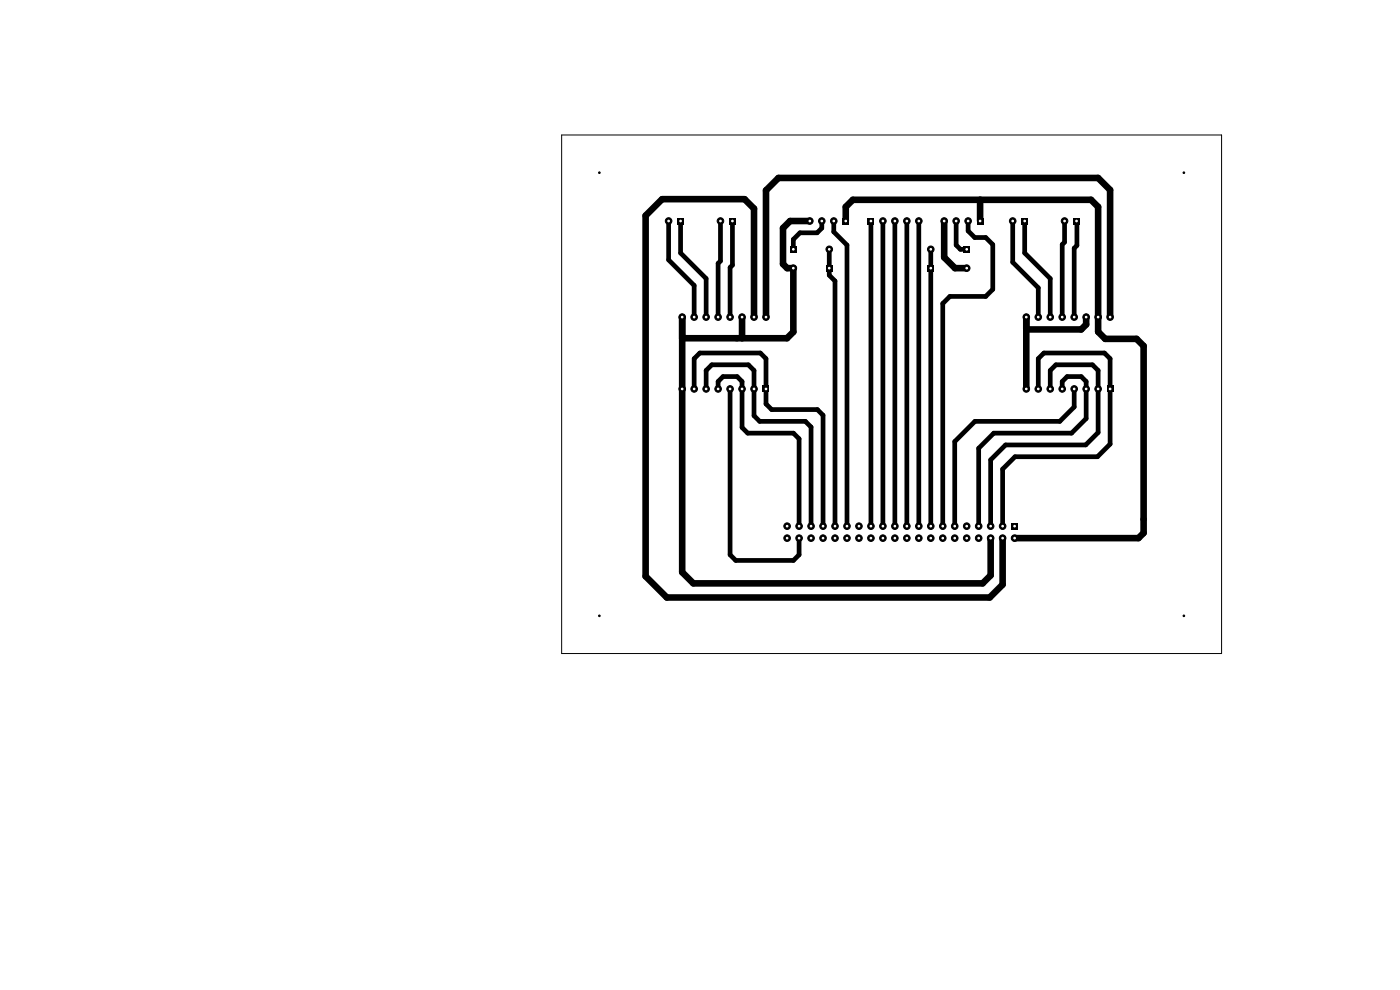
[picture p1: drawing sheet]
<svg xmlns="http://www.w3.org/2000/svg" width="297mm" height="210mm" viewBox="0 0 297 210" stroke-linecap="round" stroke-linejoin="round" font-family="sans-serif">
<g fill="#000">
<path d="M143.7 46.2h1.4v1.4h-1.4zM154.7 46.2h1.4v1.4h-1.4zM167.6 52.2h1.4v1.4h-1.4zM175.2 56.2h1.4v1.4h-1.4zM178.7 46.2h1.4v1.4h-1.4zM184.1 46.2h1.4v1.4h-1.4zM196.8 56.2h1.4v1.4h-1.4zM204.4 52.2h1.4v1.4h-1.4zM207.2 46.2h1.4v1.4h-1.4zM216.7 46.2h1.4v1.4h-1.4zM227.7 46.2h1.4v1.4h-1.4zM161.8 81.8h1.4v1.4h-1.4z"/>
<path d="M234.8 81.8h1.4v1.4h-1.4zM214.5 110.9h1.4v1.4h-1.4z"/>
</g>
<g fill="#000" stroke="#000" stroke-width=".21">
<circle cx="127.2" cy="36.6" r=".17"/>
<circle cx="251.2" cy="36.6" r=".17"/>
<circle cx="141.8" cy="46.9" r=".7"/>
<circle cx="152.8" cy="46.9" r=".7"/>
<circle cx="168.3" cy="56.9" r=".7"/>
<circle cx="171.8" cy="46.9" r=".7"/>
<circle cx="174.3" cy="46.9" r=".7"/>
<circle cx="175.9" cy="52.9" r=".7"/>
<circle cx="176.9" cy="46.9" r=".7"/>
<circle cx="187.3" cy="46.9" r=".7"/>
<circle cx="189.8" cy="46.9" r=".7"/>
<circle cx="192.4" cy="46.9" r=".7"/>
<circle cx="194.9" cy="46.9" r=".7"/>
<circle cx="197.5" cy="52.9" r=".7"/>
<circle cx="200.3" cy="46.9" r=".7"/>
<circle cx="202.8" cy="46.9" r=".7"/>
<circle cx="205.1" cy="56.9" r=".7"/>
<circle cx="205.4" cy="46.9" r=".7"/>
<circle cx="214.8" cy="46.9" r=".7"/>
<circle cx="225.8" cy="46.9" r=".7"/>
<circle cx="144.7" cy="67.3" r=".7"/>
<circle cx="147.3" cy="67.3" r=".7"/>
<circle cx="149.8" cy="67.3" r=".7"/>
<circle cx="152.3" cy="67.3" r=".7"/>
<circle cx="154.9" cy="67.3" r=".7"/>
<circle cx="157.4" cy="67.3" r=".7"/>
<circle cx="160" cy="67.3" r=".7"/>
<circle cx="162.5" cy="67.3" r=".7"/>
<circle cx="217.7" cy="67.3" r=".7"/>
<circle cx="220.3" cy="67.3" r=".7"/>
<circle cx="222.8" cy="67.3" r=".7"/>
<circle cx="225.3" cy="67.3" r=".7"/>
<circle cx="227.9" cy="67.3" r=".7"/>
<circle cx="230.4" cy="67.3" r=".7"/>
<circle cx="233" cy="67.3" r=".7"/>
<circle cx="235.5" cy="67.3" r=".7"/>
<circle cx="144.7" cy="82.5" r=".7"/>
<circle cx="147.3" cy="82.5" r=".7"/>
<circle cx="149.8" cy="82.5" r=".7"/>
<circle cx="152.3" cy="82.5" r=".7"/>
<circle cx="154.9" cy="82.5" r=".7"/>
<circle cx="157.4" cy="82.5" r=".7"/>
<circle cx="160" cy="82.5" r=".7"/>
<circle cx="217.7" cy="82.5" r=".7"/>
<circle cx="220.3" cy="82.5" r=".7"/>
<circle cx="222.8" cy="82.5" r=".7"/>
<circle cx="225.3" cy="82.5" r=".7"/>
<circle cx="227.9" cy="82.5" r=".7"/>
<circle cx="230.4" cy="82.5" r=".7"/>
<circle cx="233" cy="82.5" r=".7"/>
<circle cx="167" cy="111.6" r=".7"/>
<circle cx="167" cy="114.2" r=".7"/>
<circle cx="169.5" cy="111.6" r=".7"/>
<circle cx="169.5" cy="114.2" r=".7"/>
<circle cx="172.1" cy="114.2" r=".7"/>
<circle cx="172.1" cy="111.6" r=".7"/>
<circle cx="174.6" cy="111.6" r=".7"/>
<circle cx="174.6" cy="114.2" r=".7"/>
<circle cx="177.1" cy="114.2" r=".7"/>
<circle cx="177.1" cy="111.6" r=".7"/>
<circle cx="179.7" cy="111.6" r=".7"/>
<circle cx="179.7" cy="114.2" r=".7"/>
<circle cx="182.2" cy="114.2" r=".7"/>
<circle cx="182.2" cy="111.6" r=".7"/>
<circle cx="184.8" cy="111.6" r=".7"/>
<circle cx="184.8" cy="114.2" r=".7"/>
<circle cx="187.3" cy="114.2" r=".7"/>
<circle cx="187.3" cy="111.6" r=".7"/>
<circle cx="189.8" cy="114.2" r=".7"/>
<circle cx="189.8" cy="111.6" r=".7"/>
<circle cx="192.4" cy="114.2" r=".7"/>
<circle cx="192.4" cy="111.6" r=".7"/>
<circle cx="194.9" cy="111.6" r=".7"/>
<circle cx="194.9" cy="114.2" r=".7"/>
<circle cx="197.5" cy="111.6" r=".7"/>
<circle cx="197.5" cy="114.2" r=".7"/>
<circle cx="200" cy="114.2" r=".7"/>
<circle cx="200" cy="111.6" r=".7"/>
<circle cx="202.5" cy="111.6" r=".7"/>
<circle cx="202.5" cy="114.2" r=".7"/>
<circle cx="205.1" cy="111.6" r=".7"/>
<circle cx="205.1" cy="114.2" r=".7"/>
<circle cx="207.6" cy="111.6" r=".7"/>
<circle cx="207.6" cy="114.2" r=".7"/>
<circle cx="210.2" cy="111.6" r=".7"/>
<circle cx="210.2" cy="114.2" r=".7"/>
<circle cx="212.7" cy="114.2" r=".7"/>
<circle cx="212.7" cy="111.6" r=".7"/>
<circle cx="215.2" cy="114.2" r=".7"/>
<circle cx="127.2" cy="130.6" r=".17"/>
<circle cx="251.2" cy="130.6" r=".17"/>
</g>
<path d="M171.8 46.9h-4.2l-1.5 1.5v7.6l.9 .9h1.3v13.5l-1.3 1.4h-22.3M179.4 46.9v-3l1.5-1.5h50.6l1.5 1.5v26.5l1.5 1.5h6.6l1.5 1.5v39.7l-1.1 1.1h-26.3M200.3 46.9v7.7l2.3 2.3h2.5M207.9 42.4v4.5M144.7 67.3v54.1l2.4 2.4h61.4l1.7-1.7v-7.9M157.4 67.3l.1 4.5M160 67.3v-23l-2-2h-17.5l-3.5 3.5v76.5l4.5 4.5h68.5l2.7-2.8v-9.8M162.5 67.3v-26.9l2.6-2.6h67.9l2.5 2.5v27M217.7 67.3v15.2M230.4 67.3v1.5l-1 1.1h-11.7" fill="none" stroke="#000" stroke-width="1.4"/>
<g fill="none" stroke="#000" stroke-width="1">
<path d="M141.8 46.9v8.2l5.5 5.5v6.7M144.4 46.9v6.8l5.4 5.4v8.2M152.8 46.9v8.5l-.5 .5v11.4M155.4 46.9v9.3l-.5 .5v10.6M174.3 46.9v1.5l-1 1h-3.6l-1.4 1.4v2.1M175.9 52.9v5.5l1.2 1.2v52M176.9 46.9v2.3l2.8 2.8v59.6M184.8 46.9v64.7M187.3 46.9v64.7M189.8 46.9v64.7M192.4 46.9v64.7M194.9 46.9v64.7"/>
<path d="M197.5 52.9v58.7M202.8 46.9v5.1l.9 .9h1.4M205.4 46.9v2.1l1.4 1.4h2.3l1.5 1.5v9.5l-1.5 1.5h-7.6l-1.5 1.5v47.2M214.8 46.9v8.7l5.5 5.5v6.2M217.4 46.9v6.8l5.4 5.4v8.2M225.8 46.9v4.5l-.5 .5v15.4M228.4 46.9l.1 5.2-.6 .6v14.6M147.3 82.5v-6.4l1.2-1.2h12.8l1.2 1.2v9.6l1.2 1.2h9.7l1.2 1.2v23.5M149.8 82.5v-3.9l1.2-1.2h7.8l1.2 1.2v9.6l1.2 1.2h9.7l1.2 1.2v21M152.3 82.5v-1.6l1.1-1h3l1 1v9.8l1.2 1.2h9.7l1.2 1.2v18.5M154.9 82.5v35.2l1.2 1.2h12.2l1.2-1.2v-3.5M220.3 82.5v-6.4l1.2-1.2h12.8l1.2 1.2v18.1l-2.7 2.7h-17.5l-2.6 2.6v12.1"/>
<path d="M222.8 82.5v-3.9l1.2-1.2h7.8l1.2 1.2v13.2l-2.7 2.6h-17l-3.1 3.2v14M225.3 82.5v-1.6l1.1-1h3l1 1v7.9l-3.1 3.1h-16.5l-3.2 3.2v16.5M227.9 82.5v3.8l-3.1 3.1h-18l-4.3 4.3v17.9"/>
</g>
<path d="M119.2 28.6h140v110h-140z" fill="none" stroke="#000" stroke-width=".21"/>
<g fill="#fff" stroke="#fff" stroke-width=".21">
<circle cx="207.9" cy="46.9" r=".18"/>
<circle cx="205.4" cy="46.9" r=".18"/>
<circle cx="202.8" cy="46.9" r=".18"/>
<circle cx="200.3" cy="46.9" r=".18"/>
<circle cx="168.3" cy="52.9" r=".17"/>
<circle cx="175.9" cy="52.9" r=".17"/>
<circle cx="235.5" cy="82.5" r=".17"/>
<circle cx="233" cy="82.5" r=".17"/>
<circle cx="230.4" cy="82.5" r=".17"/>
<circle cx="227.9" cy="82.5" r=".17"/>
<circle cx="225.3" cy="82.5" r=".17"/>
<circle cx="222.8" cy="82.5" r=".17"/>
<circle cx="220.3" cy="82.5" r=".17"/>
<circle cx="217.7" cy="82.5" r=".17"/>
<circle cx="235.5" cy="67.3" r=".17"/>
<circle cx="233" cy="67.3" r=".17"/>
<circle cx="230.4" cy="67.3" r=".17"/>
<circle cx="227.9" cy="67.3" r=".17"/>
<circle cx="225.3" cy="67.3" r=".17"/>
<circle cx="222.8" cy="67.3" r=".17"/>
<circle cx="220.3" cy="67.3" r=".17"/>
<circle cx="217.7" cy="67.3" r=".17"/>
<circle cx="205.1" cy="52.9" r=".17"/>
<circle cx="197.5" cy="52.9" r=".17"/>
<circle cx="144.4" cy="46.9" r=".17"/>
<circle cx="141.8" cy="46.9" r=".17"/>
<circle cx="215.2" cy="111.6" r=".17"/>
<circle cx="215.2" cy="114.2" r=".17"/>
<circle cx="212.7" cy="111.6" r=".17"/>
<circle cx="212.7" cy="114.2" r=".17"/>
<circle cx="210.2" cy="111.6" r=".17"/>
<circle cx="210.2" cy="114.2" r=".17"/>
<circle cx="207.6" cy="111.6" r=".17"/>
<circle cx="207.6" cy="114.2" r=".17"/>
<circle cx="205.1" cy="111.6" r=".17"/>
<circle cx="205.1" cy="114.2" r=".17"/>
<circle cx="202.5" cy="111.6" r=".17"/>
<circle cx="202.5" cy="114.2" r=".17"/>
<circle cx="200" cy="111.6" r=".17"/>
<circle cx="200" cy="114.2" r=".17"/>
<circle cx="197.5" cy="111.6" r=".17"/>
<circle cx="197.5" cy="114.2" r=".17"/>
<circle cx="194.9" cy="111.6" r=".17"/>
<circle cx="194.9" cy="114.2" r=".17"/>
<circle cx="192.4" cy="111.6" r=".17"/>
<circle cx="192.4" cy="114.2" r=".17"/>
<circle cx="189.8" cy="111.6" r=".17"/>
<circle cx="189.8" cy="114.2" r=".17"/>
<circle cx="187.3" cy="111.6" r=".17"/>
<circle cx="187.3" cy="114.2" r=".17"/>
<circle cx="184.8" cy="111.6" r=".17"/>
<circle cx="184.8" cy="114.2" r=".17"/>
<circle cx="182.2" cy="111.6" r=".17"/>
<circle cx="182.2" cy="114.2" r=".17"/>
<circle cx="179.7" cy="111.6" r=".17"/>
<circle cx="179.7" cy="114.2" r=".17"/>
<circle cx="177.1" cy="111.6" r=".17"/>
<circle cx="177.1" cy="114.2" r=".17"/>
<circle cx="174.6" cy="111.6" r=".17"/>
<circle cx="174.6" cy="114.2" r=".17"/>
<circle cx="172.1" cy="111.6" r=".17"/>
<circle cx="172.1" cy="114.2" r=".17"/>
<circle cx="169.5" cy="111.6" r=".17"/>
<circle cx="169.5" cy="114.2" r=".17"/>
<circle cx="167" cy="111.6" r=".17"/>
<circle cx="167" cy="114.2" r=".17"/>
<circle cx="197.5" cy="56.9" r=".17"/>
<circle cx="205.1" cy="56.9" r=".17"/>
<circle cx="155.4" cy="46.9" r=".17"/>
<circle cx="152.8" cy="46.9" r=".17"/>
<circle cx="228.4" cy="46.9" r=".17"/>
<circle cx="225.8" cy="46.9" r=".17"/>
<circle cx="162.5" cy="82.5" r=".18"/>
<circle cx="160" cy="82.5" r=".18"/>
<circle cx="157.4" cy="82.5" r=".18"/>
<circle cx="154.9" cy="82.5" r=".18"/>
<circle cx="152.3" cy="82.5" r=".18"/>
<circle cx="149.8" cy="82.5" r=".18"/>
<circle cx="147.3" cy="82.5" r=".18"/>
<circle cx="144.7" cy="82.5" r=".18"/>
<circle cx="162.5" cy="67.3" r=".18"/>
<circle cx="160" cy="67.3" r=".18"/>
<circle cx="157.4" cy="67.3" r=".18"/>
<circle cx="154.9" cy="67.3" r=".18"/>
<circle cx="152.3" cy="67.3" r=".18"/>
<circle cx="149.8" cy="67.3" r=".18"/>
<circle cx="147.3" cy="67.3" r=".18"/>
<circle cx="144.7" cy="67.3" r=".18"/>
<circle cx="184.8" cy="46.9" r=".17"/>
<circle cx="187.3" cy="46.9" r=".17"/>
<circle cx="189.8" cy="46.9" r=".17"/>
<circle cx="192.4" cy="46.9" r=".17"/>
<circle cx="194.9" cy="46.9" r=".17"/>
<circle cx="175.9" cy="56.9" r=".17"/>
<circle cx="168.3" cy="56.9" r=".17"/>
<circle cx="179.4" cy="46.9" r=".17"/>
<circle cx="176.9" cy="46.9" r=".17"/>
<circle cx="174.3" cy="46.9" r=".17"/>
<circle cx="171.8" cy="46.9" r=".17"/>
<circle cx="217.4" cy="46.9" r=".18"/>
<circle cx="214.8" cy="46.9" r=".18"/>
</g>
</svg>
